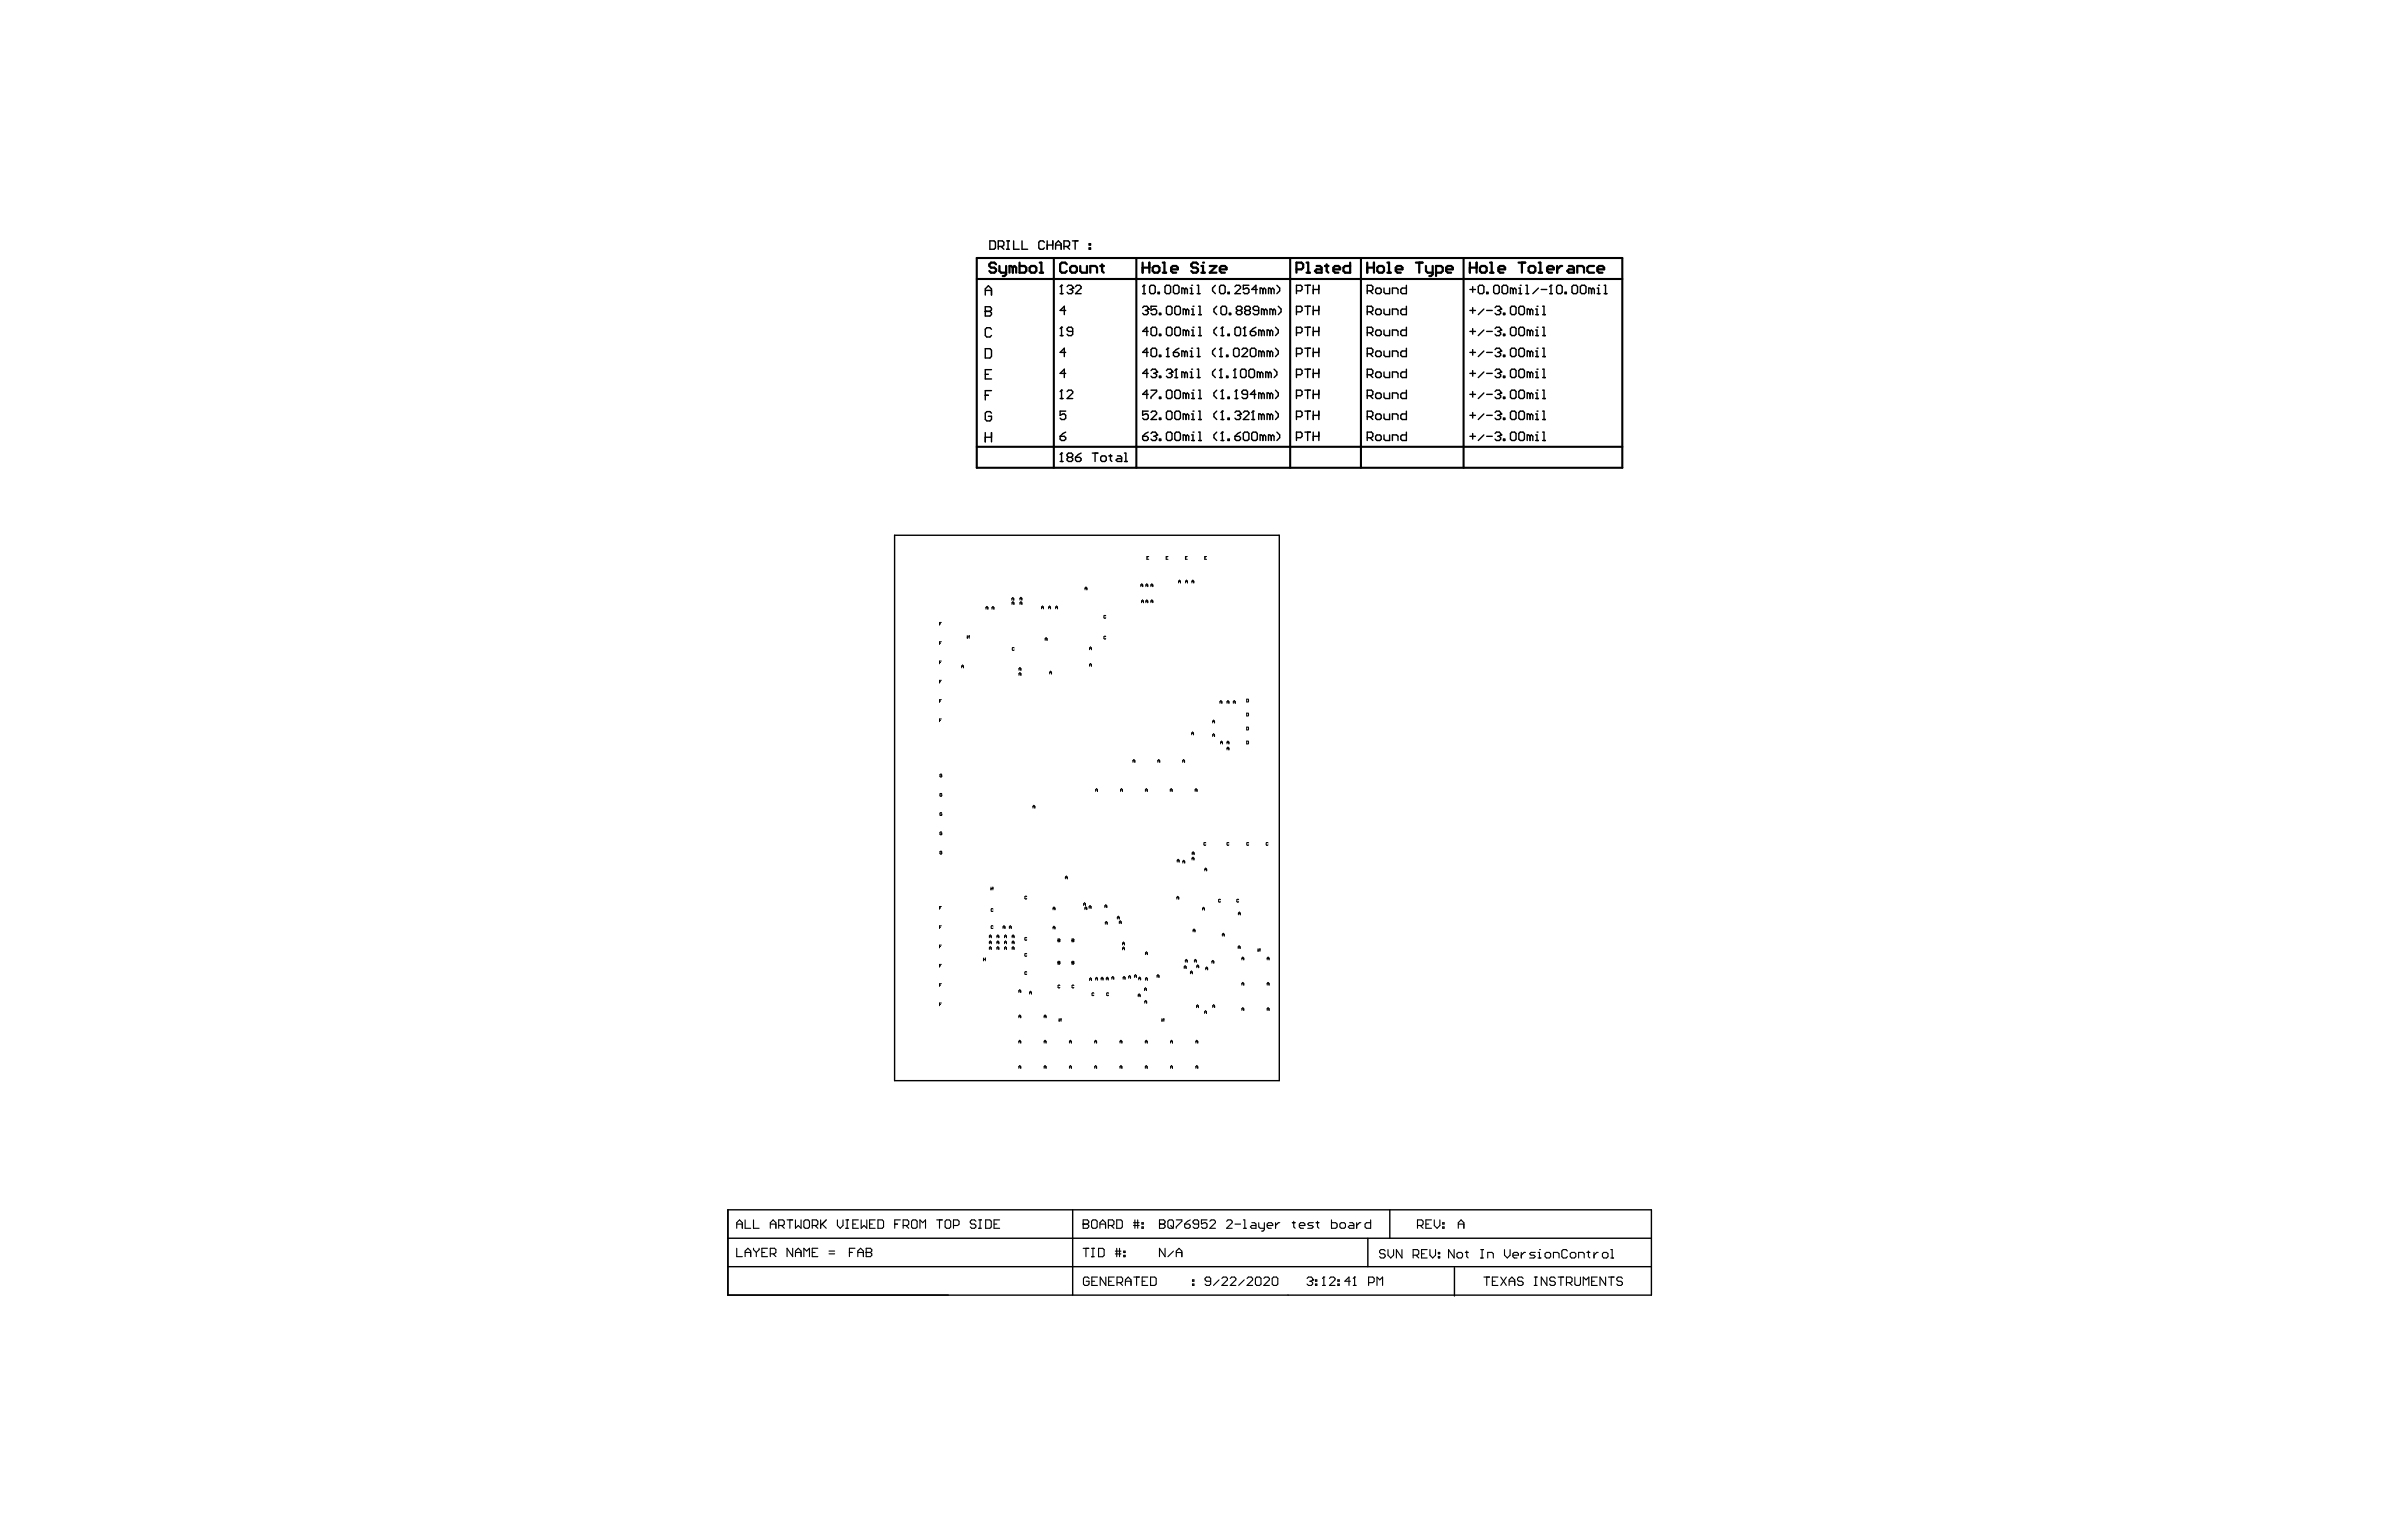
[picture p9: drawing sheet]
<svg xmlns="http://www.w3.org/2000/svg" width="432mm" height="279mm" viewBox="0 0 432 279" stroke-linecap="round" stroke-linejoin="round" font-family="sans-serif">
<g fill="none" stroke="#000" stroke-width=".25">
<path d="M178.6 56.5h.1M178.6 53.5v-1.1l.6-.6 .5 .6v1.1M178.6 55.6h.9l.2 .3v.3l-.2 .3 .2 .2v.3l-.2 .3h-.9zM178.6 56.5h.9M178.6 52.7h1.1M179.4 43.7h.8l.3 .2v1l-.3 .3h-.8zM179.7 59.7l-.2-.3h-.6l-.3 .3v1.1l.3 .3h.6l.2-.3M181 44.7h.7l.3-.3v-.5l-.3-.2h-.7v1.5M181.5 44.7l.5 .5M182.5 45.2h.5M182.5 43.7h.5M182.7 43.7v1.5"/>
<path d="M183.7 43.7v1.5h1.1M185.3 43.7v1.5h1M189.3 43.9l-.2-.2h-.5l-.3 .2v1l.3 .3h.5l.2-.3M189.8 43.7v1.5M189.8 44.4h1M190.8 43.7v1.5M191.4 44.4h1M191.4 45.2v-1l.5-.5 .5 .5v1M192.2 53.2h.5M192.4 59.3h.1M192.4 51.7h.1M192.4 51.7v1.5"/>
<path d="M192.4 59.3v1.6M192.4 59.3l-.2 .3M192.4 51.7l-.2 .3M192.9 44.7h.7l.3-.3v-.5l-.3-.2h-.7v1.5M193.2 56.3h-1l.7-.8v1.6M193.4 44.7l.5 .5M193.4 52l.3-.3h.5l.3 .3v.2M193.9 52.5h.3M194.2 52.5l.3 .2v.3l-.3 .2h-.5l-.3-.2M194.4 43.7h1M194.5 52.2h.1M194.5 52.2l-.3 .3"/>
<path d="M194.9 43.7v1.5M195 52l.2-.3h.5l.3 .3v.2l-1 1h1M197.4 44.9h.3v.3h-.3zM197.4 44.2h.3v.2h-.3zM207.1 53.2h.5M207.1 55.8l.3-.3h.5l.2 .3v.2M207.4 51.7h.1M207.4 51.7v1.5M207.4 51.7l-.3 .3M207.6 56.3h.3M207.9 56.3l.2 .2v.3l-.2 .3h-.5l-.3-.3M208.1 56h.1"/>
<path d="M208.1 56l-.2 .3M208.4 52l.3-.3h.5l.2 .3v1l-.2 .2h-.5l-.3-.2zM208.9 59.3h.5l.3 .3v1l-.3 .3h-.5l-.2-.3v-1zM209.7 55.5h-1v.8l.5-.3h.2l.3 .3v.5l-.3 .3h-.5l-.2-.3M209.9 53h.3v.2h-.3zM210.2 56.8h.2v.3h-.2zM211.2 52l.2-.3h.5l.3 .3v1l-.3 .2h-.5l-.2-.2zM211.4 55.8l.3-.3h.5l.3 .3v1l-.3 .3h-.5l-.3-.3zM211.7 59.3h.5l.3 .3v1l-.3 .3h-.5l-.3-.3v-1zM212.7 52l.3-.3h.5l.2 .3v1l-.2 .2h-.5l-.3-.2zM213 59.6l.2-.3h.5l.3 .3v1l-.3 .3h-.5l-.2-.3zM213 55.8l.2-.3h.5l.3 .3v1l-.3 .3h-.5l-.2-.3z"/>
<path d="M214.7 52.5l-.2-.3h-.3v1M214.7 52.5v.7M214.7 52.5l.3-.3 .2 .3v.7M215 56.3l.2-.3 .3 .3v.8M215 56.3l-.3-.3h-.2v1.1M215 56.3v.8M215.8 53.2h.5M215.8 52.2h.2v1M216 51.7h.1M216 59.8h.3v1.1M216 57.1h.5M216 56h.3v1.1"/>
<path d="M216.3 59.3h.1M216.3 55.5h.1M217 53.2h.5M217 51.7h.3v1.5M217.3 59.3h.2v1.6M217.3 55.5h.2v1.6M217.3 57.1h.5M220.3 51.7l-.5 .5v.5l.5 .5M220.6 55.5l-.5 .5v.5l.5 .6M220.6 59.3l-.5 .5v.5l.5 .6M221.3 55.8l.3-.3h.5l.2 .3v1l-.2 .3h-.5l-.3-.3zM221.3 51.7h.5l.3 .3v1l-.3 .2h-.5l-.2-.2v-1z"/>
<path d="M221.6 59.3h.1M221.6 59.3v1.6M221.6 59.3l-.3 .3M222.6 53h.2v.2h-.2zM222.8 56.8h.3v.3h-.3zM223.9 52l.2-.3h.5l.3 .3v.2l-1 1h1M224.1 59.3h.5l.3 .3v1l-.3 .3h-.5l-.2-.3v-1zM224.4 56.3h.5M224.4 56.3l-.3-.3v-.2l.3-.3h.5l.2 .3v.2l-.2 .3M224.4 56.3l-.3 .2v.3l.3 .3h.5l.2-.3v-.3l-.2-.2M225.6 59.3h.1M225.6 59.3v1.6"/>
<path d="M225.6 59.3l-.2 .3M225.9 56.3h.5M225.9 56.3l-.3 .2v.3l.3 .3h.5l.3-.3v-.3l-.3-.2M225.9 56.3l-.3-.3v-.2l.3-.3h.5l.3 .3v.2l-.3 .3M226.4 51.7h-1v.8l.7-.3 .3 .3v.5l-.3 .2h-.5l-.2-.2M227.7 59.3l-.5 .3-.5 .5M227.9 52.5h-1l.8-.8v1.5M228.2 56.3h-.8l-.2-.3v-.2l.2-.3h.5l.3 .3v1l-.3 .3h-.5l-.2-.3M228.9 52.5l-.2-.3h-.3v1M228.9 52.5v.7M228.9 52.5l.3-.3 .2 .3v.7M229.2 56.3l-.3-.3h-.2v1.1"/>
<path d="M229.2 56.3v.8M229.2 56.3l.2-.3 .3 .3v.8M230.5 52.5l-.3-.3h-.3v1M230.5 52.5v.7M230.5 52.5l.2-.3 .3 .3v.7M230.7 56.3l-.2-.3h-.3v1.1M230.7 56.3v.8M230.7 56.3l.3-.3 .2 .3v.8M231.2 59.3l.5 .5v.5l-.5 .6M231.5 51.7l.5 .5v.5l-.5 .5M231.7 55.5l.5 .5v.5l-.5 .6M235 52.7h.8l.2-.2v-.5l-.2-.3h-.8v1.5"/>
<path d="M235 56.5h.8l.2-.2v-.5l-.2-.3h-.8v1.6M236.5 59.3h1.1M236.5 51.7h1.1M236.5 55.5h1.1M237 51.7v1.5M237 55.5v1.6M237 59.3v1.6M238.1 56.3h1M238.1 52.5h1M238.1 51.7v1.5M238.1 55.5v1.6M238.1 59.3v1.6"/>
<path d="M239.1 51.7v1.5M239.1 55.5v1.6M239.1 59.3v1.6M247.8 52.7h.8l.3-.2v-.5l-.3-.3h-.8v1.5M247.8 56.5h.8l.3-.2v-.5l-.3-.3h-.8v1.6M248.4 56.5l.5 .6M248.4 52.7l.5 .5M249.4 52.5l.2-.3h.5l.3 .3v.5l-.3 .2h-.5l-.2-.2zM249.4 56.3l.2-.3h.5l.3 .3v.5l-.3 .3h-.5l-.2-.3zM250.9 59.8v.8l.2 .3h.8v-1.1M250.9 52.2v.8l.2 .2h.8v-1M250.9 56v.8l.2 .3h.8v-1.1"/>
<path d="M252.4 53.2v-1h.8l.2 .3v.7M252.4 57.1v-1.1h.8l.2 .3v.8M254.9 59.3v1.6h-.7l-.3-.3v-.5l.3-.3h.7M254.9 51.7v1.5h-.7l-.3-.2v-.5l.3-.3h.7M254.9 55.5v1.6h-.7l-.3-.3v-.5l.3-.3h.7M266.5 56.3h1M266.5 52.5h1M267 52v1M267 55.8v1M267 59.6v1M268 52l.2-.3h.5l.3 .3v1l-.3 .2h-.5l-.2-.2zM269 59.8l-1 1.1"/>
<path d="M269 56l-1 1.1M269.5 56.3h1M269.5 53h.3v.2h-.3zM271 59.6l.3-.3h.5l.2 .3v.2M271 51.7h.5l.3 .3v1l-.3 .2h-.5l-.2-.2v-1zM271 55.8l.3-.3h.5l.2 .3v.2M271.5 56.3h.3M271.8 56.3l.2 .2v.3l-.2 .3h-.5l-.3-.3M272 59.8h.1M272 56h.1M272 59.8l-.2 .3M272 56l-.2 .3"/>
<path d="M272.5 51.7h.5l.3 .3v1l-.3 .2h-.5l-.2-.2v-1zM272.5 56.8h.3v.3h-.3zM273.8 59.6l.3-.3h.5l.2 .3v1l-.2 .3h-.5l-.3-.3zM273.8 55.8l.3-.3h.5l.2 .3v1l-.2 .3h-.5l-.3-.3zM274.3 52.5l-.2-.3h-.3v1M274.3 52.5l.3-.3 .2 .3v.7M274.3 52.5v.7M275.3 53.2h.5M275.3 55.8l.3-.3h.5l.2 .3v1l-.2 .3h-.5l-.3-.3zM275.3 52.2h.3v1M275.6 51.7h.1M275.6 59.3h.5l.2 .3v1l-.2 .3h-.5l-.3-.3v-1z"/>
<path d="M276.6 53.2h.5M276.6 51.7h.2v1.5M277.4 56.3l-.3-.3h-.3v1.1M277.4 56.3v.8M277.4 56.3l.2-.3 .3 .3v.8M278.4 59.8h.2v1.1M278.4 57.1h.5M278.4 56h.2v1.1M278.6 59.3h.1M278.6 55.5h.1M278.9 52.2l-1 1M279.4 52.5h1"/>
<path d="M279.6 59.3h.3v1.6M279.6 55.5h.3v1.6M279.6 57.1h.5M280.9 53.2h.5M281.2 51.7h.1M281.2 51.7v1.5M281.2 51.7l-.3 .3M282.2 52l.2-.3h.5l.3 .3v1l-.3 .2h-.5l-.2-.2zM283.7 53h.2v.2h-.2zM285.2 51.7h.5l.3 .3v1l-.3 .2h-.5l-.2-.2v-1zM286.7 51.7h.5l.3 .3v1l-.3 .2h-.5l-.2-.2v-1zM288.5 52.5l-.2-.3h-.3v1"/>
<path d="M288.5 52.5l.3-.3 .2 .3v.7M288.5 52.5v.7M289.5 53.2h.5M289.5 52.2h.3v1M289.8 51.7h.1M290.8 53.2h.5M290.8 51.7h.2v1.5M178.6 63.2h.9l.2 .3v1.1l-.2 .3h-.9zM178.6 78.4v1.7M178.6 79.3h1.1M178.6 71.7h.6M178.6 67.9h.6"/>
<path d="M179.7 67h-1.1v1.7h1.1M179.7 70.8h-1.1v1.7M179.7 74.9l-.2-.3h-.6l-.3 .3v1.1l.3 .3h.6l.2-.3v-.5h-.5M179.7 78.4v1.7M192.2 79.1h.7l.3 .3v.2l-.3 .3h-.5l-.2-.3zM192.2 72.3h.5M192.2 60.9h.5M192.4 70.7h.1M192.4 70.7v1.6M192.4 70.7l-.2 .3M193.2 78.4l-.5 .2-.5 .5M193.2 74.5h-1v.8l.5-.2h.2l.3 .2v.5l-.3 .3h-.5l-.2-.3"/>
<path d="M193.2 63.9h-1l.7-.8v1.6M193.2 67.7h-1l.7-.8v1.6M193.4 71l.3-.3h.5l.3 .3v.3l-1.1 1h1.1M194.5 60.1h-.8l-.3-.3v-.2l.3-.3h.5l.3 .3v1l-.3 .3h-.5l-.3-.3M207.1 79.1h.8l.2 .3v.2l-.2 .3h-.5l-.3-.3zM208.1 74.5h-1v.8l.8-.2 .2 .2v.5l-.2 .3h-.5l-.3-.3M208.1 67.7h-1l.8-.8v1.6M208.1 63.9h-1l.8-.8v1.6M208.1 60.1h-1l.8-.8v1.6M208.1 71.5h-1l.8-.8v1.6M208.1 78.4l-.5 .2-.5 .5M208.7 74.8l.2-.3h.5l.3 .3v.3l-1 1h1"/>
<path d="M208.7 70.7h1v.3l-1 1v.3M208.7 67.2l.2-.3h.5l.3 .3v.2M208.7 78.6l.2-.2h.5l.3 .2v.3M208.9 63.1h.5l.3 .3v1l-.3 .3h-.5l-.2-.3v-1zM209.2 79.1h.2M209.2 67.7h.2M209.4 79.1l.3 .3v.2l-.3 .3h-.5l-.2-.3M209.4 67.7l.3 .3v.2l-.3 .3h-.5l-.2-.3M209.7 78.9h.1M209.7 67.4h.1M209.7 67.4l-.3 .3M209.7 78.9l-.3 .2"/>
<path d="M210.2 79.6h.2v.3h-.2zM210.2 75.8h.2v.3h-.2zM210.2 72h.2v.3h-.2zM210.2 60.6h.2v.3h-.2zM210.2 68.2h.2v.3h-.2zM210.2 64.4h.2v.3h-.2zM211.4 78.6l.3-.2h.5l.3 .2v1l-.3 .3h-.5l-.3-.3zM211.4 71l.3-.3h.5l.3 .3v1l-.3 .3h-.5l-.3-.3zM211.4 67.2l.3-.3h.5l.3 .3v.2M211.4 64.7h.5M211.7 63.1h.1M211.7 74.5h.5l.3 .3v1l-.3 .3h-.5l-.3-.3v-1z"/>
<path d="M211.7 63.1l-.3 .3M211.7 63.1v1.6M211.9 67.7h.3M212.2 67.7l.3 .3v.2l-.3 .3h-.5l-.3-.3M212.5 67.4h.1M212.5 67.4l-.3 .3M212.7 63.9h.8l.2 .3v.2l-.2 .3h-.5l-.3-.3zM213 78.6l.2-.2h.5l.3 .2v1l-.3 .3h-.5l-.2-.3zM213 74.8l.2-.3h.5l.3 .3v1l-.3 .3h-.5l-.2-.3zM213 71l.2-.3h.5l.3 .3v1l-.3 .3h-.5l-.2-.3zM213 68.5h.5M213.2 66.9h.1"/>
<path d="M213.2 66.9v1.6M213.2 66.9l-.2 .3M213.7 63.1l-.5 .3-.5 .5M214.7 67.7l.3-.3 .2 .3v.8M214.7 67.7l-.2-.3h-.3v1.1M214.7 63.9l-.2-.3h-.3v1.1M214.7 63.9l.3-.3 .2 .3v.8M214.7 63.9v.8M214.7 67.7v.8M215 75.3l-.3-.2h-.2v1M215 79.1l-.3-.2h-.2v1M215 71.5l-.3-.2h-.2v1"/>
<path d="M215 60.1l-.3-.3h-.2v1.1M215 60.1v.8M215 71.5v.8M215 75.3v.8M215 79.1v.8M215 79.1l.2-.2 .3 .2v.8M215 60.1l.2-.3 .3 .3v.8M215 71.5l.2-.2 .3 .2v.8M215 75.3l.2-.2 .3 .2v.8M215.8 68.5h.5M215.8 67.4h.2v1.1M215.8 64.7h.5"/>
<path d="M215.8 63.6h.2v1.1M216 66.9h.1M216 63.1h.1M216 79.9h.5M216 75.1h.3v1M216 76.1h.5M216 72.3h.5M216 60.9h.5M216 78.9h.3v1M216 71.3h.3v1M216.3 78.4h.1M216.3 74.5h.1"/>
<path d="M216.3 70.7h.1M217 66.9h.3v1.6M217 68.5h.5M217 63.1h.3v1.6M217 64.7h.5M217.3 79.9h.5M217.3 74.5h.2v1.6M217.3 76.1h.5M217.3 72.3h.5M217.3 70.7h.2v1.6M217.3 60.9h.5M217.3 78.4h.2v1.5"/>
<path d="M220.3 66.9l-.5 .5v.6l.5 .5M220.3 63.1l-.5 .5v.6l.5 .5M220.6 78.4l-.5 .5v.5l.5 .5M220.6 70.7l-.5 .6v.5l.5 .5M220.6 74.5l-.5 .6v.5l.5 .5M221.1 68.5h.5M221.1 64.7h.5M221.3 66.9h.1M221.3 63.1h.1M221.3 79.9h.5M221.3 76.1h.5M221.3 72.3h.5"/>
<path d="M221.3 60.9h.5M221.3 66.9l-.2 .3M221.3 63.1l-.2 .3M221.3 63.1v1.6M221.3 66.9v1.6M221.6 78.4h.1M221.6 74.5h.1M221.6 70.7h.1M221.6 78.4l-.3 .2M221.6 74.5l-.3 .3M221.6 70.7l-.3 .3M221.6 70.7v1.6"/>
<path d="M221.6 74.5v1.6M221.6 78.4v1.5M222.3 68.2h.3v.3h-.3zM222.3 64.4h.3v.3h-.3zM222.6 79.6h.2v.3h-.2zM222.6 75.8h.2v.3h-.2zM222.6 72h.2v.3h-.2zM222.6 60.6h.2v.3h-.2zM223.6 68.5h.5M223.9 66.9h.1M223.9 79.1h.7l.3 .3v.2l-.3 .3h-.5l-.2-.3zM223.9 74.8l.2-.3h.5l.3 .3v.3"/>
<path d="M223.9 72.3h.5M223.9 63.1h.5l.2 .3v1l-.2 .3h-.5l-.3-.3v-1zM223.9 66.9v1.6M223.9 66.9l-.3 .3M224.1 70.7h.1M224.1 70.7v1.6M224.1 70.7l-.2 .3M224.4 75.3h.2M224.6 75.3l.3 .3v.2l-.3 .3h-.5l-.2-.3M224.9 75.1h.1M224.9 67.2l.2-.3h.5l.3 .3v1l-.3 .3h-.5l-.2-.3zM224.9 75.1l-.3 .2"/>
<path d="M224.9 78.4l-.5 .2-.5 .5M225.1 63.4l.3-.3h.5l.2 .3v.2l-1 1.1h1M225.4 74.8l.2-.3h.5l.3 .3v.3l-1 1h1M225.4 60.9h.5M225.6 78.4h.5l.3 .2v1l-.3 .3h-.5l-.2-.3v-1zM226.1 71.5h-.7l-.3-.2v-.3l.3-.3h.5l.2 .3v1l-.2 .3h-.5l-.3-.3M226.4 67.2l.3-.3h.5l.2 .3v1l-.2 .3h-.5l-.3-.3zM226.7 60.1h.7l.3 .2v.3l-.3 .3h-.5l-.2-.3zM226.9 76.1h.5M226.9 63.1h.5l.3 .3v1l-.3 .3h-.5l-.2-.3v-1zM227.2 74.5h.1M227.2 78.4h.5l.2 .2v1l-.2 .3h-.5l-.3-.3v-1z"/>
<path d="M227.2 74.5v1.6M227.2 74.5l-.3 .3M227.7 71.5h-1l.7-.8v1.6M228.4 67.7l.3-.3 .2 .3v.8M228.4 67.7l-.2-.3h-.3v1.1M228.4 67.7v.8M228.7 75.3l-.3-.2h-.2v1M228.7 71.5l-.3-.2h-.2v1M228.7 63.9l-.3-.3h-.2v1.1M228.7 60.1l-.3-.3h-.2v1.1M228.7 75.3l.2-.2 .3 .2v.8M228.7 71.5l.2-.2 .3 .2v.8"/>
<path d="M228.7 60.1v.8M228.7 63.9v.8M228.7 71.5v.8M228.7 75.3v.8M228.7 60.1l.2-.3 .3 .3v.8M228.7 63.9l.2-.3 .3 .3v.8M228.9 79.1l-.2-.2h-.3v1M228.9 79.1v.8M228.9 79.1l.3-.2 .2 .2v.8M229.9 67.7l-.2-.3h-.3v1.1M229.9 67.7v.8M229.9 67.7l.3-.3 .3 .3v.8"/>
<path d="M230.2 75.3l-.3-.2h-.2v1M230.2 71.5l-.3-.2h-.2v1M230.2 63.9l-.3-.3h-.2v1.1M230.2 60.1l-.3-.3h-.2v1.1M230.2 63.9l.3-.3 .2 .3v.8M230.2 75.3l.3-.2 .2 .2v.8M230.2 60.1l.3-.3 .2 .3v.8M230.2 71.5l.3-.2 .2 .2v.8M230.2 60.1v.8M230.2 63.9v.8M230.2 71.5v.8M230.2 75.3v.8"/>
<path d="M230.5 79.1l-.3-.2h-.3v1M230.5 79.1v.8M230.5 79.1l.2-.2 .3 .2v.8M231 66.9l.5 .5v.6l-.5 .5M231.2 74.5l.5 .6v.5l-.5 .5M231.2 63.1l.5 .5v.6l-.5 .5M231.2 70.7l.5 .6v.5l-.5 .5M231.5 78.4l.5 .5v.5l-.5 .5M235 75.6h.8l.2-.3v-.5l-.2-.3h-.8v1.6M235 71.8h.8l.2-.3v-.5l-.2-.3h-.8v1.6M235 60.3h.8l.2-.2v-.5l-.2-.3h-.8v1.6M235 64.2h.8l.2-.3v-.5l-.2-.3h-.8v1.6"/>
<path d="M235 68h.8l.2-.3v-.5l-.2-.3h-.8v1.6M235 79.4h.8l.2-.3v-.5l-.2-.2h-.8v1.5M236.5 74.5h1.1M236.5 70.7h1.1M236.5 78.4h1.1M236.5 66.9h1.1M236.5 63.1h1.1M237 63.1v1.6M237 66.9v1.6M237 70.7v1.6M237 74.5v1.6M237 78.4v1.5"/>
<path d="M238.1 79.1h1M238.1 67.7h1M238.1 63.9h1M238.1 60.1h1M238.1 63.1v1.6M238.1 66.9v1.6M238.1 70.7v1.6M238.1 74.5v1.6M238.1 78.4v1.5M238.1 75.3h1M238.1 71.5h1M239.1 63.1v1.6"/>
<path d="M239.1 66.9v1.6M239.1 70.7v1.6M239.1 74.5v1.6M239.1 78.4v1.5M247.8 75.6h.8l.3-.3v-.5l-.3-.3h-.8v1.6M247.8 71.8h.8l.3-.3v-.5l-.3-.3h-.8v1.6M247.8 60.3h.8l.3-.2v-.5l-.3-.3h-.8v1.6M247.8 79.4h.8l.3-.3v-.5l-.3-.2h-.8v1.5M247.8 64.2h.8l.3-.3v-.5l-.3-.3h-.8v1.6M247.8 68h.8l.3-.3v-.5l-.3-.3h-.8v1.6M248.4 79.4l.5 .5M248.4 75.6l.5 .5"/>
<path d="M248.4 71.8l.5 .5M248.4 68l.5 .5M248.4 64.2l.5 .5M248.4 60.3l.5 .6M249.4 79.1l.2-.2h.5l.3 .2v.5l-.3 .3h-.5l-.2-.3zM249.4 75.3l.2-.2h.5l.3 .2v.5l-.3 .3h-.5l-.2-.3zM249.4 71.5l.2-.2h.5l.3 .2v.5l-.3 .3h-.5l-.2-.3zM249.4 60.1l.2-.3h.5l.3 .3v.5l-.3 .3h-.5l-.2-.3zM249.4 63.9l.2-.3h.5l.3 .3v.5l-.3 .3h-.5l-.2-.3zM249.4 67.7l.2-.3h.5l.3 .3v.5l-.3 .3h-.5l-.2-.3zM250.9 78.9v.7l.2 .3h.8v-1M250.9 75.1v.7l.2 .3h.8v-1"/>
<path d="M250.9 71.3v.7l.2 .3h.8v-1M250.9 63.6v.8l.2 .3h.8v-1.1M250.9 67.4v.8l.2 .3h.8v-1.1M252.4 76.1v-1h.8l.2 .2v.8M252.4 79.9v-1h.8l.2 .2v.8M252.4 60.9v-1.1h.8l.2 .3v.8M252.4 64.7v-1.1h.8l.2 .3v.8M252.4 68.5v-1.1h.8l.2 .3v.8M252.4 72.3v-1h.8l.2 .2v.8M254.9 78.4v1.5h-.7l-.3-.3v-.5l.3-.2h.7M254.9 74.5v1.6h-.7l-.3-.3v-.5l.3-.2h.7M254.9 70.7v1.6h-.7l-.3-.3v-.5l.3-.2h.7"/>
<path d="M254.9 63.1v1.6h-.7l-.3-.3v-.5l.3-.3h.7M254.9 66.9v1.6h-.7l-.3-.3v-.5l.3-.3h.7M266.5 79.1h1M266.5 67.7h1M266.5 63.9h1M266.5 60.1h1M266.5 75.3h1M266.5 71.5h1M267 63.4v1M267 67.2v1M267 71v1M267 74.8v1"/>
<path d="M267 78.6v1M269 78.9l-1 1M269 75.1l-1 1M269 71.3l-1 1M269 67.4l-1 1.1M269 63.6l-1 1.1M269.5 79.1h1M269.5 67.7h1M269.5 63.9h1M269.5 60.1h1M269.5 75.3h1M269.5 71.5h1"/>
<path d="M271 74.8l.3-.3h.5l.2 .3v.3M271 71l.3-.3h.5l.2 .3v.3M271 78.6l.3-.2h.5l.2 .2v.3M271 67.2l.3-.3h.5l.2 .3v.2M271 63.4l.3-.3h.5l.2 .3v.2M271.5 79.1h.3M271.5 67.7h.3M271.5 63.9h.3M271.5 60.1h.3M271.5 75.3h.3M271.5 71.5h.3M271.8 79.1l.2 .3v.2l-.2 .3h-.5l-.3-.3"/>
<path d="M271.8 75.3l.2 .3v.2l-.2 .3h-.5l-.3-.3M271.8 71.5l.2 .3v.2l-.2 .3h-.5l-.3-.3M271.8 60.1l.2 .2v.3l-.2 .3h-.5l-.3-.3M271.8 67.7l.2 .3v.2l-.2 .3h-.5l-.3-.3M271.8 63.9l.2 .3v.2l-.2 .3h-.5l-.3-.3M272 78.9h.1M272 75.1h.1M272 71.3h.1M272 67.4h.1M272 63.6h.1M272 78.9l-.2 .2M272 75.1l-.2 .2"/>
<path d="M272 71.3l-.2 .2M272 67.4l-.2 .3M272 63.6l-.2 .3M272.5 79.6h.3v.3h-.3zM272.5 75.8h.3v.3h-.3zM272.5 72h.3v.3h-.3zM272.5 60.6h.3v.3h-.3zM272.5 68.2h.3v.3h-.3zM272.5 64.4h.3v.3h-.3zM273.8 78.6l.3-.2h.5l.2 .2v1l-.2 .3h-.5l-.3-.3zM273.8 74.8l.3-.3h.5l.2 .3v1l-.2 .3h-.5l-.3-.3zM273.8 71l.3-.3h.5l.2 .3v1l-.2 .3h-.5l-.3-.3z"/>
<path d="M273.8 67.2l.3-.3h.5l.2 .3v1l-.2 .3h-.5l-.3-.3zM273.8 63.4l.3-.3h.5l.2 .3v1l-.2 .3h-.5l-.3-.3zM275.3 78.6l.3-.2h.5l.2 .2v1l-.2 .3h-.5l-.3-.3zM275.3 71l.3-.3h.5l.2 .3v1l-.2 .3h-.5l-.3-.3zM275.3 67.2l.3-.3h.5l.2 .3v1l-.2 .3h-.5l-.3-.3zM275.3 63.4l.3-.3h.5l.2 .3v1l-.2 .3h-.5l-.3-.3zM275.6 74.5h.5l.2 .3v1l-.2 .3h-.5l-.3-.3v-1zM277.4 75.3l-.3-.2h-.3v1M277.4 79.1l-.3-.2h-.3v1M277.4 71.5l-.3-.2h-.3v1M277.4 67.7l-.3-.3h-.3v1.1M277.4 63.9l-.3-.3h-.3v1.1"/>
<path d="M277.4 60.1l-.3-.3h-.3v1.1M277.4 60.1v.8M277.4 63.9v.8M277.4 67.7v.8M277.4 71.5v.8M277.4 75.3v.8M277.4 79.1v.8M277.4 79.1l.2-.2 .3 .2v.8M277.4 60.1l.2-.3 .3 .3v.8M277.4 63.9l.2-.3 .3 .3v.8M277.4 67.7l.2-.3 .3 .3v.8M277.4 71.5l.2-.2 .3 .2v.8"/>
<path d="M277.4 75.3l.2-.2 .3 .2v.8M278.4 79.9h.5M278.4 75.1h.2v1M278.4 76.1h.5M278.4 72.3h.5M278.4 60.9h.5M278.4 78.9h.2v1M278.4 71.3h.2v1M278.4 68.5h.5M278.4 67.4h.2v1.1M278.4 64.7h.5M278.4 63.6h.2v1.1"/>
<path d="M278.6 78.4h.1M278.6 74.5h.1M278.6 70.7h.1M278.6 66.9h.1M278.6 63.1h.1M279.6 79.9h.5M279.6 74.5h.3v1.6M279.6 76.1h.5M279.6 72.3h.5M279.6 70.7h.3v1.6M279.6 60.9h.5M279.6 78.4h.3v1.5"/>
<path d="M279.6 66.9h.3v1.6M279.6 68.5h.5M279.6 63.1h.3v1.6M279.6 64.7h.5M162.2 97.1h69.7v98.8h-69.7zM192.2 83.7h.5M192.4 82.2h.1M192.4 82.2v1.5M192.4 82.2l-.2 .2M193.7 82.9l-.3-.2v-.3l.3-.2h.5l.3 .2v.3l-.3 .2M193.7 82.9l-.3 .3v.2l.3 .3h.5l.3-.3v-.2l-.3-.3M193.7 82.9h.5"/>
<path d="M195 82.9h.7l.3 .3v.2l-.3 .3h-.5l-.2-.3zM196 82.2l-.5 .2-.5 .5M198 82.2h1M198.5 82.2v1.5M199.8 82.7h.5l.2 .2v.5l-.2 .3h-.5l-.3-.3v-.5zM201 82.7h.6M201.3 82.4v1l.3 .3M202.6 82.7h.5l.2 .2v.8h-.7l-.3-.3 .3-.2h.7M203.8 83.7h.5M203.8 82.2h.3v1.5M131.9 219.4v15.4h167.5v-15.4h-167.4v15.4M194.5 219.4v15.4"/>
<path d="M251.9 219.4v5.1M131.9 229.7h167.4M131.9 224.5h167.5M248 224.5v5.2M263.7 229.8v5.2"/>
</g>
<g fill="none" stroke="#000" stroke-width=".2">
<path d="M133.6 222h1M133.6 222.7v-1l.5-.5 .5 .5v1M133.6 226.3v1.6h1M135.1 227.1h1M135.1 221.2v1.5h1M135.1 227.9v-1.1l.5-.5 .5 .5v1.1M136.6 221.2v1.5h1M136.6 226.3v.3l.5 .5M137.1 227.1v.8M137.6 226.3v.3l-.5 .5M138.1 227.1h.5M139.1 226.3h-1v1.6h1"/>
<path d="M139.6 222h1M139.6 227.3h.8l.2-.2v-.5l-.2-.3h-.8v1.6M139.6 222.7v-1l.5-.5 .5 .5v1M140.1 227.3l.5 .6M141.2 222.2h.7l.3-.2v-.6l-.3-.2h-.7v1.5M141.7 222.2l.5 .5M142.7 221.2h1M143.2 221.2v1.5M143.7 226.3v1.6l-1-1.6v1.6M144.2 227.1h1M144.2 221.2v1.5l.5-.5 .5 .5v-1.5M144.2 227.9v-1.1l.5-.5 .5 .5v1.1"/>
<path d="M145.7 221.4l.3-.2h.5l.2 .2v1.1l-.2 .2h-.5l-.3-.2zM145.7 227.9v-1.6l.5 .5 .5-.5v1.6M147.2 227.1h.5M147.2 222.2h.8l.3-.2v-.6l-.3-.2h-.8v1.5M147.7 222.2l.6 .5M148.3 226.3h-1.1v1.6h1.1M148.8 221.2v1.5M149 222l.8 .7M149.8 221.2l-1 1M150.3 227.3h1M150.3 226.8h1M151.8 221.2v1l.5 .5 .5-.5v-1"/>
<path d="M153.3 222.7h.5M153.3 221.2h.5M153.6 221.2v1.5M154 227.1h.5M154.6 222h.5M155 226.3h-1v1.6M155.5 227.1h1M155.5 227.9v-1.1l.5-.5 .5 .5v1.1M155.6 221.2h-1v1.5h1M156.1 221.2v1.5l.5-.5 .5 .5v-1.5M157 227.1h.1M157 227.1h.8"/>
<path d="M157 226.3h.8l.2 .3v.2l-.2 .3 .2 .2v.3l-.2 .3h-.8zM157.6 222h.5M158.6 221.2h-1v1.5h1M159.2 221.2h.7l.3 .2v1.1l-.3 .2h-.7zM162.2 222h.5M163.2 221.2h-1v1.5M163.7 222.2h.8l.2-.2v-.6l-.2-.2h-.8v1.5M164.2 222.2l.5 .5M165.2 221.4l.3-.2h.5l.3 .2v1.1l-.3 .2h-.5l-.3-.2zM166.8 222.7v-1.5l.5 .5 .5-.5v1.5M169.8 221.2h1M170.3 221.2v1.5"/>
<path d="M171.3 221.4l.3-.2h.5l.2 .2v1.1l-.2 .2h-.5l-.3-.2zM172.8 222.2h.8l.3-.2v-.6l-.3-.2h-.8v1.5M176.9 221.4l-.3-.2h-.5l-.2 .2v.3l.2 .3h.5l.3 .2v.3l-.3 .2h-.5l-.2-.2M177.4 222.7h.5M177.4 221.2h.5M177.7 221.2v1.5M178.7 221.2h.7l.3 .2v1.1l-.3 .2h-.7zM180.2 222h.5M181.2 221.2h-1v1.5h1M196.4 222h.1M196.4 222h.7M196.4 221.2h.7l.3 .2v.3l-.3 .3 .3 .2v.3l-.3 .2h-.7z"/>
<path d="M196.4 226.3h1M196.9 226.3v1.6M197.4 231.8l-.2-.2h-.5l-.3 .2v1l.3 .3h.5l.2-.3v-.5h-.5M197.9 221.4l.2-.2h.5l.3 .2v1.1l-.3 .2h-.5l-.2-.2zM197.9 227.9h.5M197.9 226.3h.5M197.9 232.3h.5M198.1 226.3v1.6M198.9 231.6h-1v1.5h1M199.1 226.3h.8l.3 .3v1l-.3 .3h-.8zM199.4 222h1M199.4 222.7v-1l.5-.5 .5 .5v1"/>
<path d="M200.5 231.6v1.5l-1.1-1.5v1.5M200.9 222.2h.8l.2-.2v-.6l-.2-.2h-.8v1.5M201 232.3h.5M201.4 222.2l.5 .5M202 231.6h-1v1.5h1M202.2 227.4h1M202.2 226.9h1M202.4 221.2h.8l.3 .2v1.1l-.3 .2h-.8zM202.4 226.3v1.6M202.5 232.6h.7l.3-.3v-.5l-.3-.2h-.7v1.5M202.9 226.3v1.6M203 232.6l.5 .5"/>
<path d="M203.7 226.9h.3v.2h-.3zM203.7 227.6h.3v.3h-.3zM204 232.3h1M204 233.1v-1l.5-.5 .5 .5v1M205.5 222.2h1M205.5 221.7h1M205.5 231.6h1M205.7 221.2v1.5M206 231.6v1.5M206.2 221.2v1.5M207 221.7h.3v.3h-.3zM207 222.5h.3v.2h-.3z"/>
<path d="M207.1 232.3h.5M208.1 231.6h-1v1.5h1M208.6 231.6h.7l.3 .2v1l-.3 .3h-.7zM210.2 222h.1M210.2 222h.7M210.2 221.2h.7l.3 .2v.3l-.3 .3 .3 .2v.3l-.3 .2h-.7zM211.2 226.3v1.6l-1-1.6v1.6M211.7 221.4l.3-.2h.5l.2 .2v1.1l-.2 .2h-.5l-.3-.2zM212.2 222.2l.5 .5M212.7 226.9l-1 1M213.2 227.1h1M213.2 221.2h1v.2l-1 1.1v.2"/>
<path d="M213.2 227.9v-1l.5-.6 .5 .6v1M214.7 222h.8l.3 .2v.3l-.3 .2h-.5l-.3-.2zM215.8 221.2l-.5 .2-.6 .6M216.2 232.8h.2v.3h-.2zM216.2 232.1h.2v.2h-.2zM217.3 222h-.8l-.2-.3v-.3l.2-.2h.5l.3 .2v1.1l-.3 .2h-.5l-.2-.2M218.8 221.2h-1v.8l.5-.3h.3l.2 .3v.5l-.2 .2h-.6l-.2-.2M219.3 221.4l.3-.2h.5l.2 .2v.3l-1 1h1M219.5 232.3h-.8l-.2-.2v-.3l.2-.2h.5l.3 .2v1l-.3 .3h-.5l-.2-.3M221 232.1l-1 1M221.5 231.8l.2-.2h.6l.2 .2v.3l-1 1h1M222.4 221.4l.2-.2h.5l.3 .2v.3l-1 1h1"/>
<path d="M223 231.8l.3-.2h.5l.2 .2v.3l-1 1h1M223.9 222h1M225.4 222.7h.5M225.4 221.2h.2v1.5M225.6 232.1l-1.1 1M226.1 231.8l.2-.2h.5l.3 .2v.3l-1 1h1M226.9 221.7h.5l.3 .3v.7h-.8l-.2-.2 .2-.3h.8M227.6 231.8l.2-.2h.5l.3 .2v1l-.3 .3h-.5l-.2-.3zM228.2 221.7v.8l.2 .2h.8M229.1 231.8l.3-.2h.5l.2 .2v.3l-1 1h1M229.2 221.7v1.3l-.3 .2h-.2M229.7 222.2h1v-.2l-.2-.3h-.5l-.3 .3v.5l.3 .2h.5"/>
<path d="M230.6 231.8l.3-.2h.5l.2 .2v1l-.2 .3h-.5l-.3-.3zM231.2 221.7v1M232 221.7h-.3l-.5 .5M234.3 221.7h.5M234.5 221.4v1.1l.3 .2M235.5 222.2h1.1v-.2l-.3-.3h-.5l-.3 .3v.5l.3 .2h.5M236.9 231.8l.3-.2h.5l.3 .2v.3M237.4 232.3h.3M237.7 232.3l.3 .3v.2l-.3 .3h-.5l-.3-.3M238 232.1h.1M238 232.1l-.3 .2M238.1 221.7h-.8l-.2 .3 .2 .2h.5l.3 .3-.3 .2h-.7"/>
<path d="M238.5 232.8h.2v.3h-.2zM238.5 232.1h.2v.2h-.2zM238.6 221.7h.5M238.8 221.4v1.1l.3 .2M239.7 233.1h.5M240 231.6h.1M240 231.6v1.5M240 231.6l-.3 .2M241 231.8l.2-.2h.6l.2 .2v.3l-1 1h1M241.4 221.2v1.5h.7l.3-.2v-.5l-.3-.3h-.7M242.5 232.8h.3v.3h-.3zM242.5 232.1h.3v.2h-.3z"/>
<path d="M242.9 222l.2-.3h.5l.3 .3v.5l-.3 .2h-.5l-.2-.2zM244.7 221.7h.5l.2 .3v.7h-.7l-.3-.2 .3-.3h.7M244.8 232.3h-1l.7-.7v1.5M245.3 233.1h.5M245.6 231.6h.1M245.6 231.6v1.5M245.6 231.6l-.3 .2M245.9 221.7v1M246.7 221.7h-.3l-.5 .5M248.1 232.6h.8l.2-.3v-.5l-.2-.2h-.8v1.5M248.5 221.2v1.5h-.8l-.2-.2v-.5l.2-.3h.8M249.6 233.1v-1.5l.5 .5 .5-.5v1.5"/>
<path d="M251.1 226.8l-.3-.2h-.5l-.2 .2v.3l.2 .2h.5l.3 .3v.2l-.3 .3h-.5l-.2-.3M251.6 226.6v1l.5 .5 .5-.5v-1M254.1 226.6v1.5l-1-1.5v1.5M256.2 227.6h.7l.3-.3v-.5l-.3-.2h-.7v1.5M256.7 227.6l.5 .5M257 222.2h.7l.3-.2v-.6l-.3-.2h-.7v1.5M257.5 222.2l.5 .5M257.7 227.3h.5M258.5 222h.5M258.7 226.6h-1v1.5h1M259.2 226.6v1l.5 .5 .5-.5v-1M259.5 221.2h-1v1.5h1"/>
<path d="M260 221.2v1l.5 .5 .5-.5v-1M260.7 227.8h.3v.3h-.3zM260.7 227.1h.3v.2h-.3zM261.5 221.7h.3v.3h-.3zM261.5 222.5h.3v.2h-.3zM263.6 226.6v1.5l-1-1.5v1.5M264.1 227.3l.3-.2h.5l.2 .2v.5l-.2 .3h-.5l-.3-.3zM264.4 222.7v-1l.5-.5 .5 .5v1M264.4 222h1M265.6 227.1h.5M265.9 226.8v1l.2 .3M268.4 228.1h.5"/>
<path d="M268.4 226.6h.5M268.7 226.6v1.5M269 231.6h1M269.5 231.6v1.5M269.7 228.1v-1h.7l.3 .2v.8M270.5 232.3h.5M271.5 231.6h-1v1.5h1M272 231.6l1.1 1.5M272.7 226.6v1l.5 .5 .5-.5v-1M273.1 231.6l-1.1 1.5M273.6 232.3h1M273.6 233.1v-1l.5-.5 .5 .5v1"/>
<path d="M274.3 227.6h1v-.3l-.3-.2h-.5l-.2 .2v.5l.2 .3h.5M275.8 227.1v1M276.1 231.8l-.2-.2h-.6l-.2 .2v.3l.2 .2h.6l.2 .3v.2l-.2 .3h-.6l-.2-.3M276.5 227.1h-.2l-.5 .5M278.1 231.6h.5M278.1 233.1h.5M278.3 227.1h-.8l-.2 .2 .2 .3h.6l.2 .2-.2 .3h-.8M278.4 231.6v1.5M278.8 228.1h.5M278.8 227.1h.3v1M279.1 226.6h.1M280.3 227.1h.5l.3 .2v.5l-.3 .3h-.5l-.2-.3v-.5z"/>
<path d="M280.4 231.6v1.5l-1-1.5v1.5M281.6 228.1v-1h.8l.2 .2v.8M281.9 231.8l-.2-.2h-.5l-.3 .2v.3l.3 .2h.5l.2 .3v.2l-.2 .3h-.5l-.3-.3M282.4 231.6h1.1M282.9 231.6v1.5M284 232.6h.7l.3-.3v-.5l-.3-.2h-.7v1.5M284.1 226.8l-.2-.2h-.5l-.3 .2v1l.3 .3h.5l.2-.3M284.5 232.6l.5 .5M284.9 227.1h.5l.3 .2v.5l-.3 .3h-.5l-.3-.3v-.5zM285.5 231.6v1.2l.2 .3h.5l.3-.3v-1.2M286.2 228.1v-1h.7l.3 .2v.8M287 233.1v-1.5l.5 .5 .5-.5v1.5"/>
<path d="M287.7 227.1h.5M287.9 226.8v1l.3 .3M288.5 232.3h.5M289 227.1v1M289.5 231.6h-1v1.5h1M289.7 227.1h-.2l-.5 .5M290.5 227.3l.2-.2h.5l.3 .2v.5l-.3 .3h-.5l-.2-.3zM291.1 231.6v1.5l-1.1-1.5v1.5M291.6 231.6h1M292 228.1h.5M292 226.6h.2v1.5M292.1 231.6v1.5"/>
<path d="M294.1 231.8l-.3-.2h-.5l-.2 .2v.3l.2 .2h.5l.3 .3v.2l-.3 .3h-.5l-.2-.3"/>
</g>
<path d="M177.1 46.8h117v38h-117zM177.1 50.6h117M191 46.8v38M206 46.8v38M233.9 46.8v38M246.7 46.8v38M265.3 46.8v38M177.1 81h117" fill="none" stroke="#000" stroke-width=".38"/>
<g fill="none" stroke="#000" stroke-width=".18">
<path d="M170.3 116.6h.2M170.3 113.1h.2M170.7 112.9h-.4v.5M170.7 116.4h-.4v.5M170.7 119.9h-.4v.5M175.4 115.2v.5M175.4 115.5h.3M175.7 115.2v.5M178.7 110.2h.4M178.7 110.5v-.4l.2-.2 .2 .2v.4M179.8 110.5v-.4l.2-.1 .2 .1v.4M179.8 110.2h.4"/>
<path d="M183.4 108.8v-.3l.2-.2 .2 .2v.3M183.4 108.6h.4M183.5 109.6v-.3l.1-.2 .2 .2v.3M183.5 109.3h.3M183.8 117.5h-.3l.1 .4 .2-.1M184.9 108.8v-.3l.2-.2 .1 .2v.3M184.9 109.6v-.3l.2-.2 .1 .2v.3M184.9 108.6h.3M184.9 109.3h.3M188.8 110.4v-.3l.2-.2 .1 .2v.3M188.8 110.1h.3M189.5 116.1v-.3l.1-.2 .2 .2v.3"/>
<path d="M189.5 115.9h.3M190.1 110.1h.3M190.1 110.4v-.3l.2-.2 .1 .2v.3M191.4 110.1h.3M191.4 110.4v-.3l.1-.2 .2 .2v.3M196.7 107v-.4l.2-.2 .1 .2v.4M196.7 106.7h.3M197.5 117.8v-.3l.2-.2 .1 .2v.3M197.5 117.6h.3M200.5 115.4h-.4l.1 .5 .3-.1M200.5 111.7h-.4l.1 .4 .3-.1M206.8 106.1h.3"/>
<path d="M206.8 106.4v-.4l.2-.1 .1 .1v.4M206.9 109h.4M206.9 109.3v-.4l.2-.1 .2 .1v.4M207.7 106.1h.4M207.7 106.4v-.4l.2-.1 .2 .1v.4M207.7 109.3v-.4l.2-.1 .2 .1v.4M207.7 109h.4M207.9 101.2h.2M208.2 100.9h-.3v.5h.3M208.6 106.4v-.4l.2-.1 .2 .1v.4M208.6 109.3v-.4l.2-.1 .2 .1v.4M208.6 106.1h.4"/>
<path d="M208.6 109h.4M211.4 101.2h.2M211.7 100.9h-.3v.5h.3M213.6 105.7v-.3l.2-.2 .2 .2v.3M213.6 105.4h.4M214.9 101.2h.2M214.9 105.4h.4M214.9 105.7v-.3l.2-.2 .2 .2v.3M215.2 100.9h-.3v.5h.3M216.1 105.4h.3M216.1 105.7v-.3l.1-.2 .2 .2v.3M218.4 101.2h.2"/>
<path d="M218.7 100.9h-.3v.5h.3M170.3 130.6h.2M170.3 123.6h.2M170.3 120.1h.2M170.3 127.1h.2M170.7 123.4h-.4v.5M170.7 126.9h-.4v.5M170.7 130.4h-.4v.5M174.3 121.1v-.3l.2-.2 .2 .2v.3M174.3 120.8h.4M184.7 121.5v-.3l.2-.2 .2 .2v.3M184.7 122.5v-.4l.2-.1 .2 .1v.4"/>
<path d="M184.7 122.2h.4M184.7 121.3h.4M190.3 122.2v-.3l.1-.2 .2 .2v.3M190.3 122h.3M197.5 120.8v-.3l.2-.2 .1 .2v.3M197.5 120.6h.3M205.4 138.2v-.3l.1-.2 .2 .2v.3M205.4 138h.3M209.9 138h.3M209.9 138.2v-.3l.2-.2 .1 .2v.3M214.4 138.2v-.3l.2-.2 .1 .2v.3M214.4 138h.3"/>
<path d="M216 133.2v-.3l.2-.2 .2 .2v.3M216 133h.4M219.8 131.1v-.4l.2-.1 .2 .1v.4M219.8 133.5v-.3l.2-.2 .2 .2v.3M219.8 130.8h.4M219.8 133.3h.4M221.2 127.3h.3M221.2 127.5v-.3l.1-.2 .2 .2v.3M221.3 134.9v-.4l.1-.1 .2 .1v.4M221.3 134.6h.3M222.4 127.5v-.3l.2-.2 .2 .2v.3M222.4 134.9v-.4l.2-.1 .2 .1v.4"/>
<path d="M222.4 136v-.4l.2-.1 .2 .1v.4M222.4 134.6h.4M222.4 127.3h.4M222.4 135.7h.4M223.6 127.3h.3M223.6 127.5v-.3l.1-.2 .2 .2v.3M226 126.8l.3 .1-.1 .4h-.2zM226 129.3l.3 .1-.1 .4h-.2zM226 131.8l.3 .1-.1 .4h-.2zM226 134.4l.3 .1-.1 .4h-.2zM170.7 143.9h-.3v.4l.2 .1 .1-.3h-.1M170.7 154.4h-.3v.4l.2 .1 .1-.3h-.1"/>
<path d="M170.7 140.5h-.3v.3l.2 .1 .1-.3h-.1M170.7 147.4h-.3v.4l.2 .1 .1-.3h-.1M170.7 150.9h-.3v.4l.2 .1 .1-.3h-.1M187.3 146.5v-.3l.1-.2 .2 .2v.3M187.3 146.3h.3M193.1 159.4v-.4l.2-.2 .2 .2v.4M193.1 159.1h.4M198.6 143.2h.4M198.6 143.5v-.3l.2-.2 .2 .2v.3M203.1 143.5v-.3l.2-.2 .2 .2v.3M203.1 143.2h.4M207.6 143.2h.4"/>
<path d="M207.6 143.5v-.3l.2-.2 .2 .2v.3M212.1 143.2h.4M212.1 143.5v-.3l.2-.2 .2 .2v.3M213.4 156.3v-.3l.2-.2 .1 .2v.3M213.4 156.1h.3M214.4 156.5v-.4l.2-.1 .2 .1v.4M214.4 156.2h.4M216.1 155.9v-.3l.2-.2 .1 .2v.3M216.1 155.7h.3M216.1 155v-.4l.2-.1 .2 .1v.4M216.1 154.7h.4M216.7 143.5v-.3l.1-.2 .2 .2v.3"/>
<path d="M216.7 143.2h.3M218.4 157.9v-.3l.2-.2 .1 .2v.3M218.4 157.7h.3M218.6 152.8h-.4l.1 .5 .3-.1M222.8 152.8h-.4l.1 .5 .3-.1M226.4 152.8h-.4l.1 .5 .3-.1M229.9 152.8h-.4l.1 .5 .3-.1M170.3 178.6h.2M170.3 175.1h.2M170.3 171.6h.2M170.3 164.6h.2M170.3 168.1h.2"/>
<path d="M170.7 178.4h-.4v.5M170.7 167.9h-.4v.5M170.7 164.4h-.4v.5M170.7 171.4h-.4v.5M170.7 174.9h-.4v.5M178.3 173.7v.5M178.3 174h.3M178.6 173.7v.5M179.3 170v-.3l.2-.2 .2 .2v.3M179.3 171.1v-.3l.2-.2 .2 .2v.3M179.3 172.2v-.4l.2-.1 .2 .1v.4M179.3 170.9h.4"/>
<path d="M179.3 171.9h.4M179.3 169.8h.4M179.6 160.8v.6M179.6 161.1h.4M180 160.8v.6M180 164.8h-.3v.4h.3M180 167.9h-.3v.4h.3M180.7 170.9h.4M180.7 170v-.3l.2-.2 .2 .2v.3M180.7 171.1v-.3l.2-.2 .2 .2v.3M180.7 172.2v-.4l.2-.1 .2 .1v.4M180.7 171.9h.4"/>
<path d="M180.7 169.8h.4M181.8 168.4v-.4l.2-.2 .2 .2v.4M181.8 168.1h.4M182.1 170.9h.3M182.1 170v-.3l.2-.2 .1 .2v.3M182.1 171.1v-.3l.2-.2 .1 .2v.3M182.1 172.2v-.4l.2-.1 .1 .1v.4M182.1 171.9h.3M182.1 169.8h.3M183 168.1h.3M183 168.4v-.4l.1-.2 .2 .2v.4M183.5 170.9h.3"/>
<path d="M183.5 170v-.3l.1-.2 .2 .2v.3M183.5 171.1v-.3l.1-.2 .2 .2v.3M183.5 172.2v-.4l.1-.1 .2 .1v.4M183.5 171.9h.3M183.5 169.8h.3M184.7 180v-.4l.2-.1 .1 .1v.4M184.7 179.7h.3M186.1 176.3h-.3l.1 .4 .2-.1M186.1 162.6h-.3l.1 .4 .2-.1M186.1 170.1h-.3l.1 .4 .2-.1M186.1 173h-.3v.3h.3M186.6 180h.4"/>
<path d="M190.9 164.7h.3M190.9 165v-.4l.2-.1 .1 .1v.4M190.9 168.4v-.3l.2-.2 .1 .2v.3M190.9 168.2h.3M191.8 174.6h.1M191.8 170.5h.1M191.8 170.5h.3M191.8 170.2l.3 .1v.5h-.3zM191.8 174.3l.3 .1v.4h-.3zM191.8 174.6h.3M192.1 178.7h-.3v.3h.3M194.3 174.6h.1"/>
<path d="M194.3 170.5h.1M194.3 170.5h.3M194.3 174.3l.4 .1-.1 .4h-.3zM194.3 174.6h.3M194.3 170.2l.4 .1-.1 .5h-.3zM194.7 178.7h-.4v.3h.4M196.4 164.2v-.3l.2-.2 .2 .2v.3M196.4 163.9h.4M196.7 164.9v-.3l.1-.2 .2 .2v.3M196.7 164.7h.3M197.4 164.7v-.3l.2-.2 .2 .2v.3M197.4 164.4h.4"/>
<path d="M197.5 177.8v-.3l.2-.2 .2 .2v.3M197.5 177.5h.4M198.6 177.5h.4M198.6 177.7v-.3l.2-.2 .2 .2v.3M199.6 177.7v-.3l.2-.2 .2 .2v.3M199.6 177.4h.4M200.3 164.6v-.4l.2-.1 .1 .1v.4M200.3 164.3h.3M200.4 167.6v-.4l.1-.1 .2 .1v.4M200.4 167.3h.3M200.5 177.4h.4M200.5 177.7v-.4l.2-.1 .2 .1v.4"/>
<path d="M201.6 177.6v-.4l.1-.2 .2 .2v.4M201.6 177.3h.3M202.5 166.6v-.3l.2-.2 .2 .2v.3M202.5 166.4h.4M202.9 167.5v-.4l.2-.1 .1 .1v.4M202.9 167.2h.3M203.5 171.3v-.3l.2-.2 .1 .2v.3M203.5 172.2v-.3l.2-.2 .1 .2v.3M203.5 171.1h.3M203.5 172h.3M203.6 177.3h.3M203.6 177.6v-.4l.2-.2 .1 .2v.4"/>
<path d="M204.6 177.4v-.4l.2-.1 .1 .1v.4M204.6 177.1h.3M205.7 177.2v-.3l.1-.2 .2 .2v.3M205.7 177h.3M206.4 177.4h.4M206.4 177.7v-.4l.2-.1 .2 .1v.4M207.5 179.6v-.3l.1-.2 .2 .2v.3M207.5 179.4h.3M207.6 173.1v-.3l.2-.2 .2 .2v.3M207.6 177.7v-.3l.2-.2 .2 .2v.3M207.6 177.5h.4M207.6 172.8h.4"/>
<path d="M209.8 177h.3M209.8 177.2v-.3l.1-.2 .2 .2v.3M213.3 163v-.3l.2-.2 .2 .2v.3M213.3 162.8h.4M214.7 175.6v-.3l.1-.2 .2 .2v.3M214.7 175.4h.3M214.9 174.2h.3M214.9 174.5v-.4l.1-.2 .2 .2v.4M215.8 176.6v-.4l.2-.1 .1 .1v.4M215.8 176.3h.3M216.3 169v-.4l.1-.1 .2 .1v.4M216.3 168.7h.3"/>
<path d="M216.5 174.5v-.4l.2-.2 .2 .2v.4M216.5 174.2h.4M217 175.5v-.4l.1-.1 .2 .1v.4M217 175.2h.3M218 164.8h.3M218 165v-.3l.2-.2 .1 .2v.3M218.6 175.8v-.3l.1-.2 .2 .2v.3M218.6 175.6h.3M219.7 174.6v-.3l.2-.2 .1 .2v.3M219.7 174.4h.3M221.2 163.1h-.3v.4h.3M221.6 169.7v-.3l.1-.2 .2 .2v.3"/>
<path d="M221.6 169.5h.3M224.5 172v-.3l.1-.2 .2 .2v.3M224.5 171.7h.3M224.5 165.9v-.4l.2-.1 .1 .1v.4M224.5 165.6h.3M224.5 163.1h-.3v.4h.3M225.1 178.6v-.3l.2-.2 .2 .2v.3M225.1 174v-.3l.2-.2 .2 .2v.3M225.1 178.4h.4M225.1 173.8h.4M228.1 172v.5M228.1 172.3h.3"/>
<path d="M228.4 172v.5M229.7 174v-.3l.2-.2 .1 .2v.3M229.7 178.6v-.3l.2-.2 .1 .2v.3M229.7 178.4h.3M229.7 173.8h.3M170.3 182.1h.2M170.7 181.9h-.4v.5M184.7 193.5h.3M184.7 193.7v-.3l.2-.2 .1 .2v.3M184.7 184.5v-.3l.2-.2 .1 .2v.3M184.7 188.9h.3M184.7 189.1v-.3l.2-.2 .1 .2v.3"/>
<path d="M184.7 184.3h.3M186.6 180.2v-.3l.2-.2 .2 .2v.3M189.3 184.5v-.3l.1-.2 .2 .2v.3M189.3 189.1v-.3l.1-.2 .2 .2v.3M189.3 193.7v-.3l.1-.2 .2 .2v.3M189.3 193.5h.3M189.3 188.9h.3M189.3 184.3h.3M192 184.7v.5M192 184.9h.3M192.3 184.7v.5M193.9 193.5h.3"/>
<path d="M193.9 188.9h.3M193.9 189.1v-.3l.1-.2 .2 .2v.3M193.9 193.7v-.3l.1-.2 .2 .2v.3M198.3 180.1h-.3v.4l.3-.1M198.4 193.5h.4M198.4 188.9h.4M198.4 189.1v-.3l.2-.2 .2 .2v.3M198.4 193.7v-.3l.2-.2 .2 .2v.3M201 180.1h-.4l.1 .4 .3-.1M203 189.1v-.3l.2-.2 .2 .2v.3M203 193.5h.4M203 188.9h.4"/>
<path d="M203 193.7v-.3l.2-.2 .2 .2v.3M206.3 180.7v-.3l.2-.2 .2 .2v.3M206.3 180.5h.4M207.5 181.9v-.3l.2-.2 .2 .2v.3M207.5 181.6h.4M207.6 193.7v-.3l.2-.2 .2 .2v.3M207.6 193.5h.4M207.6 188.9h.4M207.6 189.1v-.3l.2-.2 .2 .2v.3M210.6 184.9h.4M210.6 184.7v.5M211 184.7v.5"/>
<path d="M212.2 193.5h.3M212.2 188.9h.3M212.2 189.1v-.3l.2-.2 .1 .2v.3M212.2 193.7v-.3l.2-.2 .1 .2v.3M216.8 193.5h.3M216.8 188.9h.3M216.8 189.1v-.3l.2-.2 .1 .2v.3M216.8 193.7v-.3l.2-.2 .1 .2v.3M216.9 182.7v-.3l.2-.2 .1 .2v.3M216.9 182.5h.3M218.4 183.8v-.4l.1-.1 .2 .1v.4M218.4 183.5h.3"/>
<path d="M219.8 182.7v-.4l.2-.1 .2 .1v.4M219.8 182.4h.4M225.1 183h.4M225.1 183.2v-.3l.2-.2 .2 .2v.3M229.7 183.2v-.3l.2-.2 .1 .2v.3M229.7 183h.3"/>
</g>
<g fill="none" stroke="#000" stroke-width=".41">
<path d="M180.6 47.9l-.3-.3h-.7l-.3 .3v.3l.3 .3h.7l.3 .3v.3l-.3 .3h-.7l-.3-.3M181.2 48.2v.9l.3 .3h.9M182.4 48.2v1.5l-.3 .4h-.3M183.6 48.5l.3-.3 .3 .3v.9M183.6 48.5l-.3-.3h-.3v1.2M183.6 48.5v.9M184.8 47.6v1.8h.9l.3-.3v-.6l-.3-.3h-.9M186.6 48.5l.4-.3h.6l.3 .3v.6l-.3 .3h-.6l-.4-.3zM188.5 47.6h.3v1.8M188.5 49.4h.6M193.4 47.9l-.3-.3h-.6l-.3 .3v1.2l.3 .3h.6l.3-.3M194.3 48.2h.6l.3 .3v.6l-.3 .3h-.6l-.3-.3v-.6z"/>
<path d="M195.8 48.2v.9l.3 .3h.9v-1.2M197.6 49.4v-1.2h1l.3 .3v.9M199.5 48.2h.6M199.8 47.9v1.2l.3 .3M207.1 48.5h1.2M207.1 47.6v1.8M208.3 47.6v1.8M209 48.5l.3-.3h.6l.3 .3v.6l-.3 .3h-.6l-.3-.3zM210.8 47.6h.3v1.8M210.8 49.4h.6M212.3 48.8h1.2v-.3l-.3-.3h-.6l-.3 .3v.6l.3 .3h.6M217.2 47.9l-.3-.3h-.6l-.3 .3v.3l.3 .3h.6l.3 .3v.3l-.3 .3h-.6l-.3-.3"/>
<path d="M217.8 49.4h.6M217.8 48.2h.3v1.2M219.3 48.2h1.2l-1.2 1.2h1.2M221.1 48.8h1.2v-.3l-.3-.3h-.6l-.3 .3v.6l.3 .3h.6M235 48.8h.9l.3-.3v-.6l-.3-.3h-.9v1.8M236.8 47.6h.3v1.8M236.8 49.4h.7M238.7 48.2h.6l.3 .3v.9h-.9l-.3-.3 .3-.3h.9M240.2 48.2h.6M240.5 47.9v1.2l.3 .3M241.7 48.8h1.2v-.3l-.3-.3h-.6l-.3 .3v.6l.3 .3h.6M244.8 47.6v1.8h-1l-.3-.3v-.6l.3-.3h1"/>
<path d="M247.8 48.5h1.3M247.8 47.6v1.8M249.1 47.6v1.8M250 48.2h.6l.3 .3v.6l-.3 .3h-.6l-.3-.3v-.6zM251.5 47.6h.3v1.8M251.5 49.4h.6M253 48.8h1.2v-.3l-.3-.3h-.6l-.3 .3v.6l.3 .3h.6M256.7 47.6h1.2M257.3 47.6v1.8M258.5 48.2v.9l.3 .3h.9M259.7 48.2v1.5l-.3 .4h-.3M260.3 49.4h.9l.3-.3v-.6l-.3-.3h-.9v1.9"/>
<path d="M262.1 48.8h1.3v-.3l-.3-.3h-.7l-.3 .3v.6l.3 .3h.7M266.5 48.5h1.2M266.5 47.6v1.8M267.7 47.6v1.8M268.3 48.5l.3-.3h.6l.3 .3v.6l-.3 .3h-.6l-.3-.3zM270.1 47.6h.3v1.8M270.1 49.4h.6M271.6 48.8h1.2v-.3l-.3-.3h-.6l-.3 .3v.6l.3 .3h.6M275.3 47.6h1.2M275.9 47.6v1.8M277.4 48.2h.6l.3 .3v.6l-.3 .3h-.6l-.3-.3v-.6zM278.9 47.6h.3v1.8"/>
<path d="M278.9 49.4h.6M280.4 48.8h1.3v-.3l-.3-.3h-.6l-.4 .3v.6l.4 .3h.6M282.3 48.2v1.2M283.2 48.2h-.3l-.6 .6M284.4 48.2h.6l.3 .3v.9h-.9l-.3-.3 .3-.3h.9M285.9 49.4v-1.2h.9l.3 .3v.9M289 48.2h-.9l-.4 .3v.6l.4 .3h.9M289.6 48.8h1.2v-.3l-.3-.3h-.6l-.3 .3v.6l.3 .3h.6"/>
</g>
<circle cx="218.1" cy="47.6" r=".2" fill="#000"/>
</svg>
